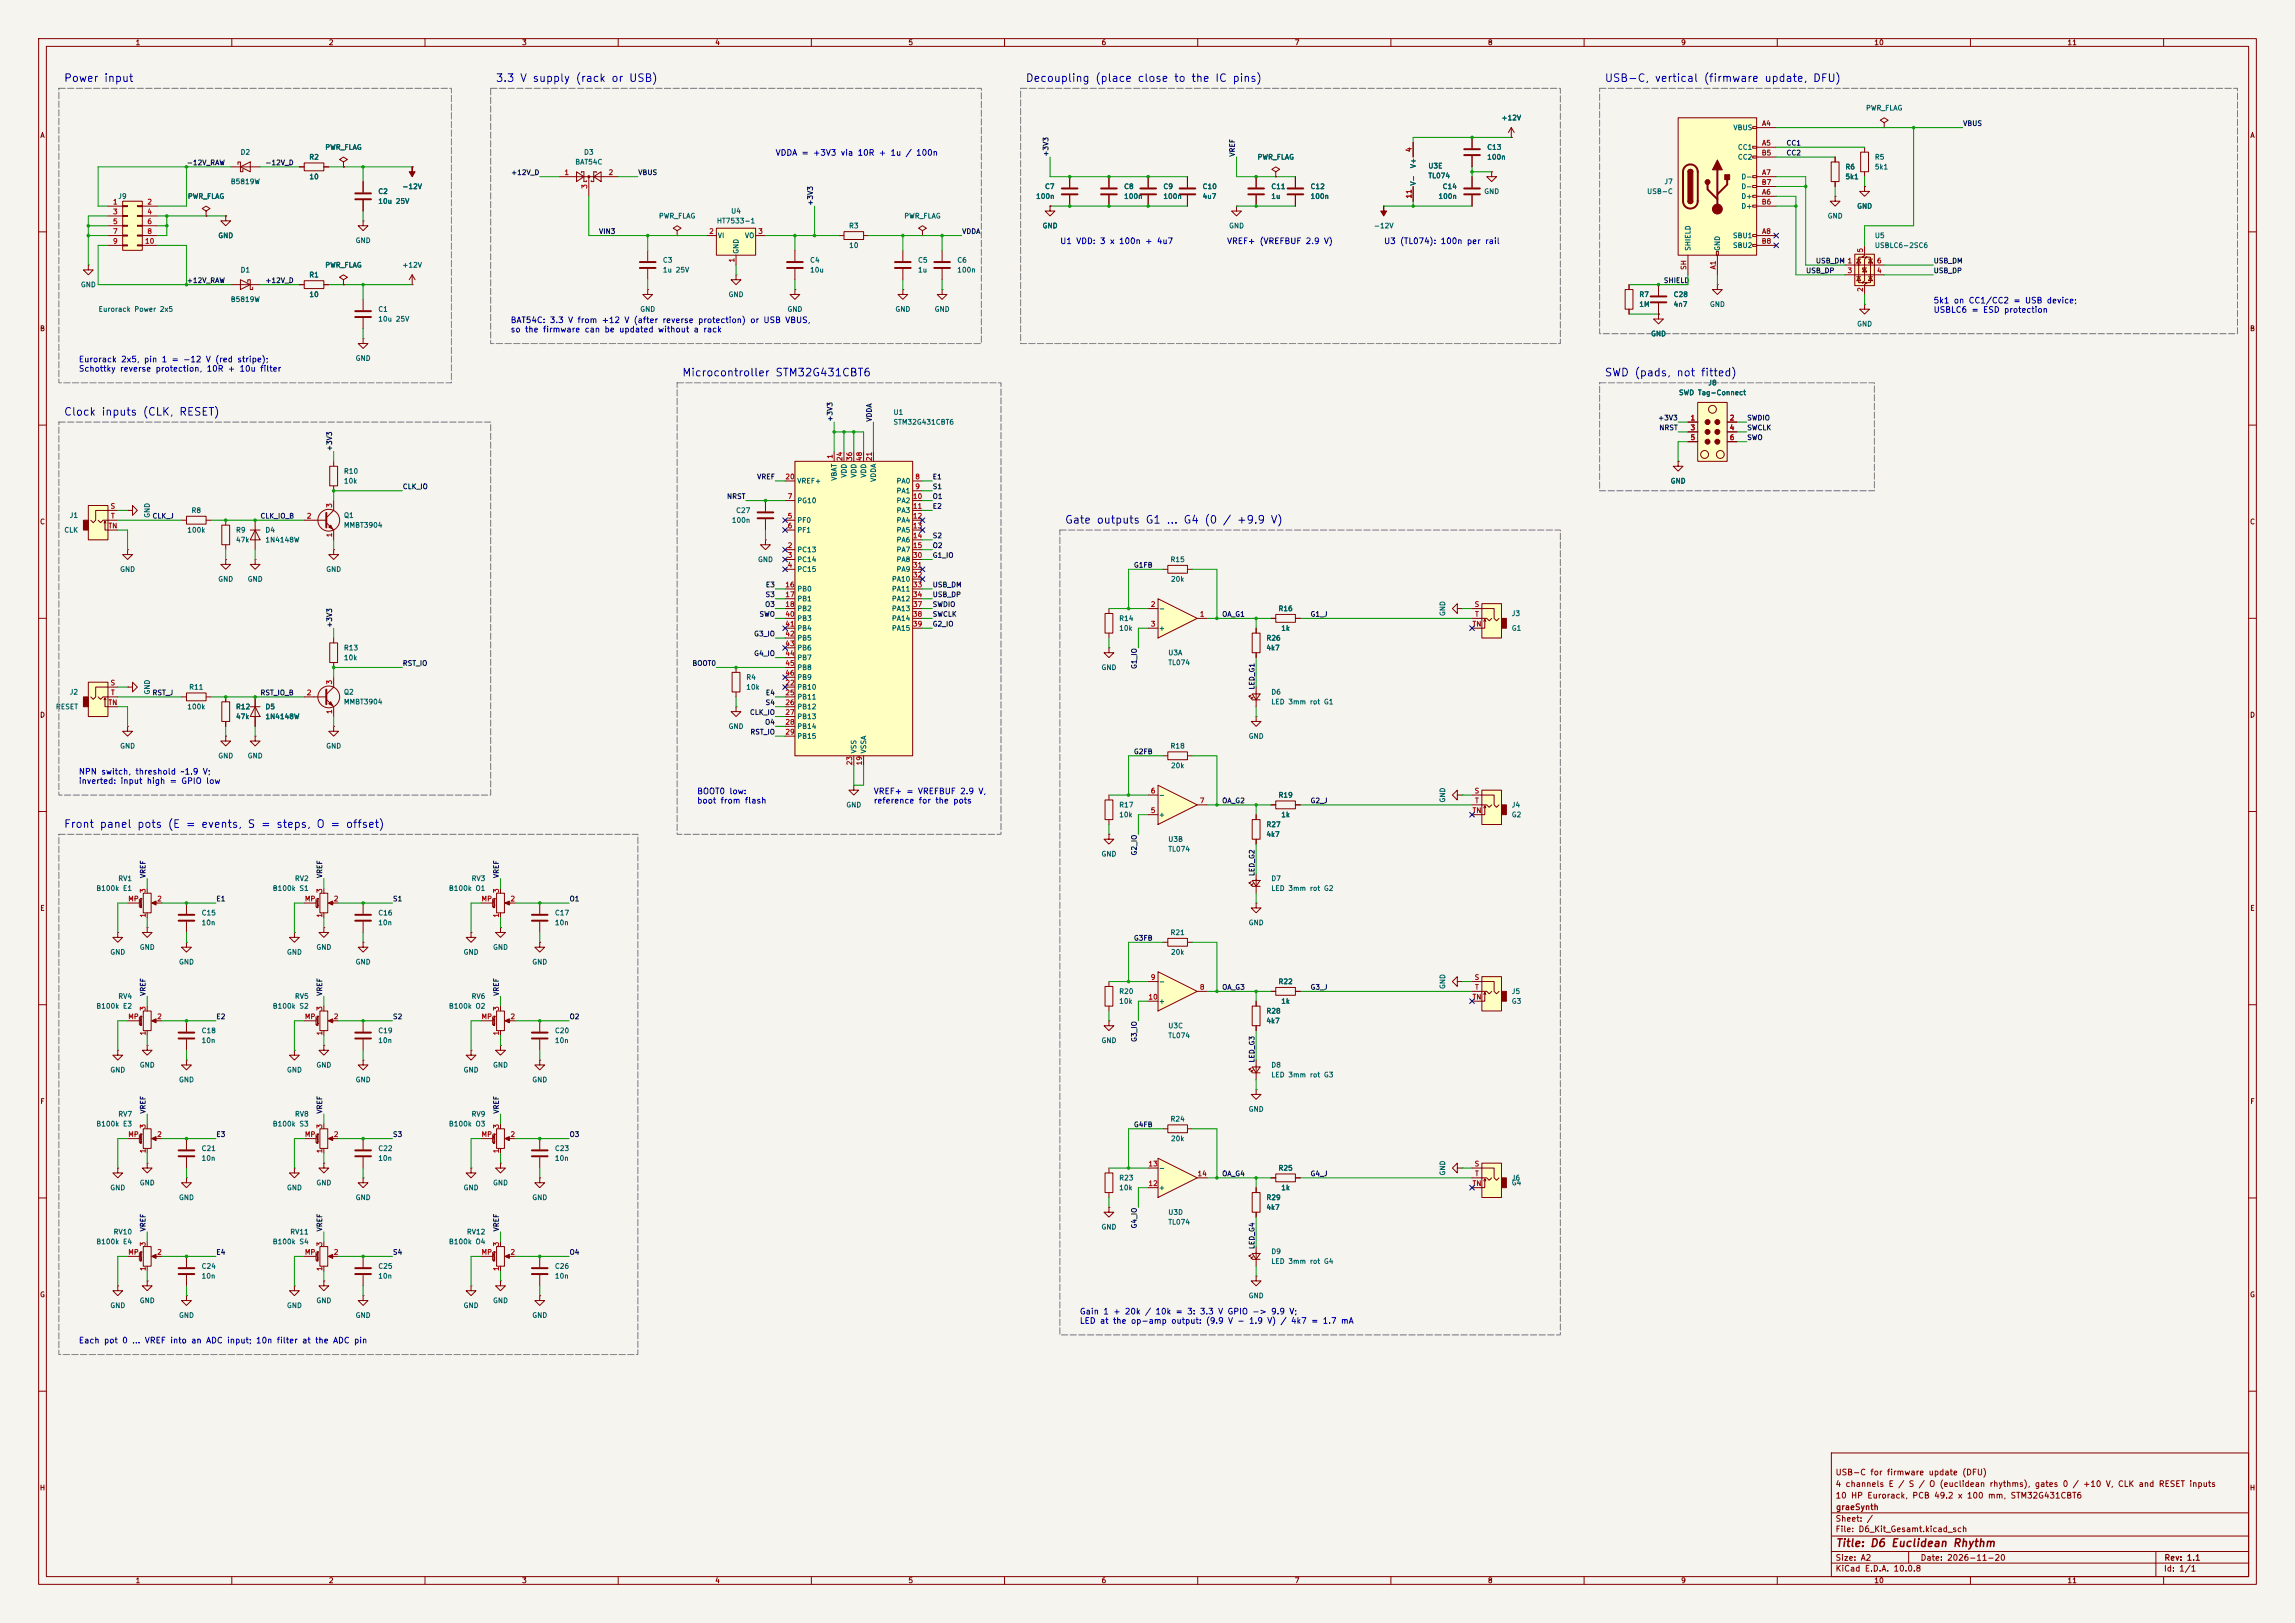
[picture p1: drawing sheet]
<svg xmlns="http://www.w3.org/2000/svg" width="594mm" height="420mm" viewBox="0 0 594 420" stroke-linecap="round" stroke-linejoin="round" font-family="sans-serif">
<defs><g id="words">
<g font-size="2" fill="#0000c2">
<text x="16.4" y="21.7">Power input</text>
<text x="128.2" y="21.7">3.3 V supply (rack or USB)</text>
<text x="265.3" y="21.7">Decoupling (place close to the IC pins)</text>
<text x="415.2" y="21.7">USB-C, vertical (firmware update, DFU)</text>
<text x="176.4" y="97.9">Microcontroller STM32G431CBT6</text>
<text x="415.2" y="97.9">SWD (pads, not fitted)</text>
<text x="16.4" y="108.1">Clock inputs (CLK, RESET)</text>
<text x="275.5" y="136">Gate outputs G1 ... G4 (0 / +9.9 V)</text>
<text x="16.4" y="214.7">Front panel pots (E = events, S = steps, O = offset)</text>
</g>
<text font-size="2" fill="#840000" x="475" y="400.8">Title: D6 Euclidean Rhythm</text>
<g font-size="1.5" fill="#0000c2">
<text x="200.6" y="40.7">VDDA = +3V3 via 10R + 1u / 100n</text>
<text x="274.3" y="63.5">U1 VDD: 3 x 100n + 4u7</text>
<text x="317.5" y="63.5">VREF+ (VREFBUF 2.9 V)</text>
<text x="358.1" y="63.5">U3 (TL074): 100n per rail</text>
<text x="132" y="84">BAT54C: 3.3 V from +12 V (after reverse protection) or USB VBUS,</text>
<text x="500.3" y="78.9">5k1 on CC1/CC2 = USB device;</text>
<text x="500.3" y="81.3">USBLC6 = ESD protection</text>
<text x="132" y="86.4">so the firmware can be updated without a rack</text>
<text x="20.3" y="94.1">Eurorack 2x5, pin 1 = -12 V (red stripe);</text>
<text x="20.3" y="96.5">Schottky reverse protection, 10R + 10u filter</text>
<text x="20.3" y="200.8">NPN switch, threshold ~1.9 V;</text>
<text x="20.3" y="203.2">inverted: input high = GPIO low</text>
<text x="180.3" y="205.9">BOOT0 low:</text>
<text x="180.3" y="208.3">boot from flash</text>
<text x="226" y="205.9">VREF+ = VREFBUF 2.9 V,</text>
<text x="226" y="208.3">reference for the pots</text>
<text x="279.4" y="340.5">Gain 1 + 20k / 10k = 3: 3.3 V GPIO -&gt; 9.9 V;</text>
<text x="20.3" y="348">Each pot 0 ... VREF into an ADC input; 10n filter at the ADC pin</text>
<text x="279.4" y="342.9">LED at the op-amp output: (9.9 V - 1.9 V) / 4k7 = 1.7 mA</text>
</g>
<g font-size="1.5" fill="#840000">
<text x="475" y="382.1">USB-C for firmware update (DFU)</text>
<text x="475" y="388.1">10 HP Eurorack, PCB 49.2 x 100 mm, STM32G431CBT6</text>
<text x="475" y="385.1">4 channels E / S / O (euclidean rhythms), gates 0 / +10 V, CLK and RESET inputs</text>
<text x="475" y="394.1">Sheet: /</text>
<text x="475.1" y="391.1">graeSynth</text>
<text x="475" y="396.8">File: D6_Kit_Gesamt.kicad_sch</text>
<text x="475" y="407">KiCad E.D.A. 10.0.8</text>
<text x="475" y="404.2">Size: A2</text>
<text x="497" y="404.2">Date: 2026-11-20</text>
<text x="560" y="407">Id: 1/1</text>
<text x="560.1" y="404.2">Rev: 1.1</text>
</g>
<g font-size="1.3" fill="#840000">
<text x="35" y="12">1</text>
<text x="85" y="12">2</text>
<text x="135" y="12">3</text>
<text x="185" y="12">4</text>
<text x="235" y="12">5</text>
<text x="285" y="12">6</text>
<text x="335" y="12">7</text>
<text x="385" y="12">8</text>
<text x="435" y="12">9</text>
<text x="485" y="12">10</text>
<text x="535" y="12">11</text>
<text x="10.3" y="36">A</text>
<text x="582.3" y="36">A</text>
<text x="10.2" y="86">B</text>
<text x="582.2" y="86">B</text>
<text x="10.2" y="136">C</text>
<text x="582.2" y="136">C</text>
<text x="10.2" y="186">D</text>
<text x="582.2" y="186">D</text>
<text x="10.3" y="236">E</text>
<text x="582.3" y="236">E</text>
<text x="10.3" y="286">F</text>
<text x="582.3" y="286">F</text>
<text x="10.2" y="336">G</text>
<text x="582.2" y="336">G</text>
<text x="10.2" y="386">H</text>
<text x="582.2" y="386">H</text>
<text x="35" y="410">1</text>
<text x="85" y="410">2</text>
<text x="135" y="410">3</text>
<text x="185" y="410">4</text>
<text x="235" y="410">5</text>
<text x="285" y="410">6</text>
<text x="335" y="410">7</text>
<text x="385" y="410">8</text>
<text x="435" y="410">9</text>
<text x="485" y="410">10</text>
<text x="535" y="410">11</text>
</g>
<g font-size="1.3" fill="#006464">
<text x="482.8" y="28.9">PWR_FLAG</text>
<text x="388.5" y="31.4">+12V</text>
<text x="448.5" y="34">VBUS</text>
<text x="62.1" y="40.3">D2</text>
<text x="79.9" y="41.6">R2</text>
<text x="84.1" y="39.1">PWR_FLAG</text>
<text x="151" y="40.3">D3</text>
<text x="325.4" y="41.6">PWR_FLAG</text>
<text x="384.8" y="39.1">C13</text>
<text x="384.8" y="41.6">100n</text>
<text x="449.7" y="39.1">CC1</text>
<text x="449.7" y="41.6">CC2</text>
<text x="485.1" y="41.6">R5</text>
<text x="59.6" y="48">B5819W</text>
<text x="79.9" y="46.7">10</text>
<text x="148.8" y="42.9">BAT54C</text>
<text x="366.7" y="43.7" transform="rotate(-90 366.7 43.7)">V+</text>
<text x="369.6" y="43.9">U3E</text>
<text x="369.6" y="46.4">TL074</text>
<text x="430.7" y="48">J7</text>
<text x="450.6" y="46.7">D-</text>
<text x="477.5" y="44.1">R6</text>
<text x="477.5" y="46.7">5k1</text>
<text x="485.1" y="44.1">5k1</text>
<text x="30.5" y="51.8">J9</text>
<text x="48.5" y="51.8">PWR_FLAG</text>
<text x="97.8" y="50.5">C2</text>
<text x="97.8" y="53">10u 25V</text>
<text x="104" y="49.2">-12V</text>
<text x="268" y="51.8">100n</text>
<text x="270.3" y="49.2">C7</text>
<text x="290.8" y="49.2">C8</text>
<text x="290.8" y="51.8">100n</text>
<text x="301" y="49.2">C9</text>
<text x="301" y="51.8">100n</text>
<text x="311.1" y="49.2">C10</text>
<text x="311.1" y="51.8">4u7</text>
<text x="328.9" y="49.2">C11</text>
<text x="328.9" y="51.8">1u</text>
<text x="339.1" y="49.2">C12</text>
<text x="339.1" y="51.8">100n</text>
<text x="366.7" y="48.2" transform="rotate(-90 366.7 48.2)">V-</text>
<text x="372.2" y="51.8">100n</text>
<text x="373.3" y="49.2">C14</text>
<text x="384" y="50.5">GND</text>
<text x="426.2" y="50.5">USB-C</text>
<text x="450.6" y="51.8">D+</text>
<text x="450.6" y="49.2">D-</text>
<text x="170.4" y="56.8">PWR_FLAG</text>
<text x="185.4" y="58.1">HT7533-1</text>
<text x="189.1" y="55.6">U4</text>
<text x="219.6" y="59.4">R3</text>
<text x="233.9" y="56.8">PWR_FLAG</text>
<text x="269.7" y="59.4">GND</text>
<text x="318" y="59.4">GND</text>
<text x="355.5" y="59.4">-12V</text>
<text x="450.6" y="54.3">D+</text>
<text x="472.9" y="56.8">GND</text>
<text x="480.5" y="54.3">GND</text>
<text x="56.4" y="61.9">GND</text>
<text x="91.9" y="63.2">GND</text>
<text x="185.6" y="61.9">VI</text>
<text x="191.5" y="65.8" transform="rotate(-90 191.5 65.8)">GND</text>
<text x="192.7" y="61.9">VO</text>
<text x="219.6" y="64.5">10</text>
<text x="437.8" y="65.1" transform="rotate(-90 437.8 65.1)">SHIELD</text>
<text x="445.5" y="65.1" transform="rotate(-90 445.5 65.1)">GND</text>
<text x="448.4" y="61.9">SBU1</text>
<text x="448.4" y="64.5">SBU2</text>
<text x="485.1" y="61.9">U5</text>
<text x="485.1" y="64.5">USBLC6-2SC6</text>
<text x="62.1" y="70.8">D1</text>
<text x="84.1" y="69.5">PWR_FLAG</text>
<text x="104" y="69.5">+12V</text>
<text x="171.4" y="68.3">C3</text>
<text x="171.4" y="70.8">1u 25V</text>
<text x="209.5" y="68.3">C4</text>
<text x="209.5" y="70.8">10u</text>
<text x="237.5" y="68.3">C5</text>
<text x="237.5" y="70.8">1u</text>
<text x="247.6" y="68.3">C6</text>
<text x="247.6" y="70.8">100n</text>
<text x="20.8" y="74.6">GND</text>
<text x="79.9" y="72.1">R1</text>
<text x="79.9" y="77.2">10</text>
<text x="188.4" y="77.2">GND</text>
<text x="424.2" y="77.2">R7</text>
<text x="433.1" y="77.2">C28</text>
<text x="25.4" y="81">Eurorack Power 2x5</text>
<text x="59.6" y="78.4">B5819W</text>
<text x="97.8" y="81">C1</text>
<text x="97.8" y="83.5">10u 25V</text>
<text x="165.6" y="81">GND</text>
<text x="203.7" y="81">GND</text>
<text x="231.6" y="81">GND</text>
<text x="241.8" y="81">GND</text>
<text x="424.2" y="79.7">1M</text>
<text x="433.1" y="79.7">4n7</text>
<text x="442.4" y="79.7">GND</text>
<text x="427.2" y="87.3">GND</text>
<text x="480.5" y="84.8">GND</text>
<text x="91.9" y="93.7">GND</text>
<text x="442" y="100">J8</text>
<text x="231.1" y="107.6">U1</text>
<text x="434.4" y="102.6">SWD Tag-Connect</text>
<text x="231.1" y="110.2">STM32G431CBT6</text>
<text x="88.9" y="122.9">R10</text>
<text x="88.9" y="125.4">10k</text>
<text x="206.2" y="125.4">VREF+</text>
<text x="216.9" y="124.5" transform="rotate(-90 216.9 124.5)">VBAT</text>
<text x="219.4" y="123.7" transform="rotate(-90 219.4 123.7)">VDD</text>
<text x="221.9" y="123.7" transform="rotate(-90 221.9 123.7)">VDD</text>
<text x="224.5" y="123.7" transform="rotate(-90 224.5 123.7)">VDD</text>
<text x="227" y="124.8" transform="rotate(-90 227 124.8)">VDDA</text>
<text x="231.9" y="125.4">PA0</text>
<text x="432.3" y="125.4">GND</text>
<text x="206.2" y="130.5">PG10</text>
<text x="231.9" y="128">PA1</text>
<text x="231.9" y="130.5">PA2</text>
<text x="17.9" y="134.3">J1</text>
<text x="39.1" y="134.1" transform="rotate(-90 39.1 134.1)">GND</text>
<text x="49.4" y="133">R8</text>
<text x="88.9" y="134.3">Q1</text>
<text x="88.9" y="136.9">MMBT3904</text>
<text x="189.3" y="135.6">100n</text>
<text x="190.4" y="133">C27</text>
<text x="206.2" y="135.6">PF0</text>
<text x="231.9" y="133">PA3</text>
<text x="231.9" y="135.6">PA4</text>
<text x="16.5" y="138.1">CLK</text>
<text x="48.3" y="138.1">100k</text>
<text x="60.9" y="138.1">R9</text>
<text x="60.9" y="140.7">47k</text>
<text x="68.6" y="138.1">D4</text>
<text x="68.6" y="140.7">1N4148W</text>
<text x="206.2" y="143.2">PC13</text>
<text x="206.2" y="138.1">PF1</text>
<text x="231.9" y="138.1">PA5</text>
<text x="231.9" y="140.7">PA6</text>
<text x="231.9" y="143.2">PA7</text>
<text x="31" y="148.3">GND</text>
<text x="84.3" y="148.3">GND</text>
<text x="196.1" y="145.7">GND</text>
<text x="206.2" y="145.7">PC14</text>
<text x="206.2" y="148.3">PC15</text>
<text x="231.9" y="145.7">PA8</text>
<text x="231.9" y="148.3">PA9</text>
<text x="302.8" y="145.7">R15</text>
<text x="56.4" y="150.8">GND</text>
<text x="64" y="150.8">GND</text>
<text x="206.2" y="153.4">PB0</text>
<text x="206.2" y="155.9">PB1</text>
<text x="230.7" y="150.8">PA10</text>
<text x="230.7" y="153.4">PA11</text>
<text x="230.7" y="155.9">PA12</text>
<text x="302.9" y="150.8">20k</text>
<text x="206.2" y="158.4">PB2</text>
<text x="206.2" y="161">PB3</text>
<text x="230.7" y="158.4">PA13</text>
<text x="230.7" y="161">PA14</text>
<text x="289.5" y="161">R14</text>
<text x="299.8" y="158.4">-</text>
<text x="330.8" y="158.4">R16</text>
<text x="374.3" y="159.5" transform="rotate(-90 374.3 159.5)">GND</text>
<text x="391.1" y="159.7">J3</text>
<text x="206.2" y="163.5">PB4</text>
<text x="206.2" y="166.1">PB5</text>
<text x="230.7" y="163.5">PA15</text>
<text x="289.5" y="163.5">10k</text>
<text x="299.8" y="163.5">+</text>
<text x="327.6" y="166.1">R26</text>
<text x="331.5" y="163.5">1k</text>
<text x="391.1" y="163.5">G1</text>
<text x="88.9" y="168.6">R13</text>
<text x="88.9" y="171.1">10k</text>
<text x="206.2" y="168.6">PB6</text>
<text x="206.2" y="171.1">PB7</text>
<text x="206.2" y="173.7">PB8</text>
<text x="285" y="173.7">GND</text>
<text x="302.2" y="169.9">U3A</text>
<text x="302.2" y="172.4">TL074</text>
<text x="327.6" y="168.6">4k7</text>
<text x="39.1" y="179.9" transform="rotate(-90 39.1 179.9)">GND</text>
<text x="48.8" y="178.8">R11</text>
<text x="193" y="176.2">R4</text>
<text x="193" y="178.8">10k</text>
<text x="206.2" y="178.8">PB10</text>
<text x="206.2" y="176.2">PB9</text>
<text x="14.3" y="183.8">RESET</text>
<text x="17.9" y="180">J2</text>
<text x="48.3" y="183.8">100k</text>
<text x="60.9" y="183.8">R12</text>
<text x="68.6" y="183.8">D5</text>
<text x="88.9" y="180">Q2</text>
<text x="88.9" y="182.6">MMBT3904</text>
<text x="206.2" y="181.3">PB11</text>
<text x="206.2" y="183.8">PB12</text>
<text x="328.9" y="180">D6</text>
<text x="328.9" y="182.6">LED 3mm rot G1</text>
<text x="60.9" y="186.4">47k</text>
<text x="68.6" y="186.4">1N4148W</text>
<text x="188.4" y="188.9">GND</text>
<text x="206.2" y="186.4">PB13</text>
<text x="206.2" y="188.9">PB14</text>
<text x="206.2" y="191.5">PB15</text>
<text x="323.1" y="191.5">GND</text>
<text x="31" y="194">GND</text>
<text x="56.4" y="196.5">GND</text>
<text x="64" y="196.5">GND</text>
<text x="84.3" y="194">GND</text>
<text x="221.9" y="195.1" transform="rotate(-90 221.9 195.1)">VSS</text>
<text x="224.5" y="195.1" transform="rotate(-90 224.5 195.1)">VSSA</text>
<text x="302.8" y="194">R18</text>
<text x="302.9" y="199.1">20k</text>
<text x="218.9" y="209.2">GND</text>
<text x="289.5" y="209.2">R17</text>
<text x="299.8" y="206.7">-</text>
<text x="330.8" y="206.7">R19</text>
<text x="374.3" y="207.8" transform="rotate(-90 374.3 207.8)">GND</text>
<text x="391.1" y="209.2">J4</text>
<text x="289.5" y="211.8">10k</text>
<text x="299.8" y="211.8">+</text>
<text x="327.6" y="214.3">R27</text>
<text x="331.5" y="211.8">1k</text>
<text x="391.1" y="211.8">G2</text>
<text x="285" y="221.9">GND</text>
<text x="302.2" y="218.1">U3B</text>
<text x="302.2" y="220.7">TL074</text>
<text x="327.6" y="216.9">4k7</text>
<text x="24.8" y="230.8">B100k E1</text>
<text x="30.5" y="228.3">RV1</text>
<text x="70.5" y="230.8">B100k S1</text>
<text x="76.2" y="228.3">RV2</text>
<text x="116.1" y="230.8">B100k O1</text>
<text x="121.9" y="228.3">RV3</text>
<text x="328.9" y="228.3">D7</text>
<text x="328.9" y="230.8">LED 3mm rot G2</text>
<text x="52.1" y="237.2">C15</text>
<text x="52.1" y="239.7">10n</text>
<text x="97.8" y="237.2">C16</text>
<text x="97.8" y="239.7">10n</text>
<text x="143.5" y="237.2">C17</text>
<text x="143.5" y="239.7">10n</text>
<text x="323.1" y="239.7">GND</text>
<text x="302.8" y="242.3">R21</text>
<text x="28.4" y="247.3">GND</text>
<text x="36" y="246.1">GND</text>
<text x="46.2" y="249.9">GND</text>
<text x="74.1" y="247.3">GND</text>
<text x="81.8" y="246.1">GND</text>
<text x="91.9" y="249.9">GND</text>
<text x="119.9" y="247.3">GND</text>
<text x="127.5" y="246.1">GND</text>
<text x="137.6" y="249.9">GND</text>
<text x="302.9" y="247.3">20k</text>
<text x="289.5" y="257.5">R20</text>
<text x="299.8" y="255">-</text>
<text x="330.8" y="255">R22</text>
<text x="374.3" y="256.1" transform="rotate(-90 374.3 256.1)">GND</text>
<text x="391.1" y="257.5">J5</text>
<text x="24.8" y="261.3">B100k E2</text>
<text x="30.5" y="258.8">RV4</text>
<text x="70.5" y="261.3">B100k S2</text>
<text x="76.2" y="258.8">RV5</text>
<text x="116.1" y="261.3">B100k O2</text>
<text x="121.9" y="258.8">RV6</text>
<text x="289.5" y="260">10k</text>
<text x="299.8" y="260">+</text>
<text x="327.6" y="262.6">R28</text>
<text x="331.5" y="260">1k</text>
<text x="391.1" y="260">G3</text>
<text x="52.1" y="267.7">C18</text>
<text x="97.8" y="267.7">C19</text>
<text x="143.5" y="267.7">C20</text>
<text x="302.2" y="266.4">U3C</text>
<text x="302.2" y="268.9">TL074</text>
<text x="327.6" y="265.1">4k7</text>
<text x="52.1" y="270.2">10n</text>
<text x="97.8" y="270.2">10n</text>
<text x="143.5" y="270.2">10n</text>
<text x="285" y="270.2">GND</text>
<text x="28.4" y="277.8">GND</text>
<text x="36" y="276.6">GND</text>
<text x="46.2" y="280.4">GND</text>
<text x="74.1" y="277.8">GND</text>
<text x="81.8" y="276.6">GND</text>
<text x="91.9" y="280.4">GND</text>
<text x="119.9" y="277.8">GND</text>
<text x="127.5" y="276.6">GND</text>
<text x="137.6" y="280.4">GND</text>
<text x="328.9" y="276.6">D8</text>
<text x="328.9" y="279.1">LED 3mm rot G3</text>
<text x="323.1" y="288">GND</text>
<text x="24.8" y="291.8">B100k E3</text>
<text x="30.5" y="289.3">RV7</text>
<text x="70.5" y="291.8">B100k S3</text>
<text x="76.2" y="289.3">RV8</text>
<text x="116.1" y="291.8">B100k O3</text>
<text x="121.9" y="289.3">RV9</text>
<text x="302.8" y="290.5">R24</text>
<text x="52.1" y="298.1">C21</text>
<text x="97.8" y="298.1">C22</text>
<text x="143.5" y="298.1">C23</text>
<text x="302.9" y="295.6">20k</text>
<text x="52.1" y="300.7">10n</text>
<text x="97.8" y="300.7">10n</text>
<text x="143.5" y="300.7">10n</text>
<text x="289.5" y="305.8">R23</text>
<text x="299.8" y="303.2">-</text>
<text x="330.8" y="303.2">R25</text>
<text x="374.3" y="304.3" transform="rotate(-90 374.3 304.3)">GND</text>
<text x="391.1" y="305.8">J6</text>
<text x="28.4" y="308.3">GND</text>
<text x="36" y="307">GND</text>
<text x="46.2" y="310.8">GND</text>
<text x="74.1" y="308.3">GND</text>
<text x="81.8" y="307">GND</text>
<text x="91.9" y="310.8">GND</text>
<text x="119.9" y="308.3">GND</text>
<text x="127.5" y="307">GND</text>
<text x="137.6" y="310.8">GND</text>
<text x="289.5" y="308.3">10k</text>
<text x="299.8" y="308.3">+</text>
<text x="327.6" y="310.8">R29</text>
<text x="331.5" y="308.3">1k</text>
<text x="391.1" y="307">G4</text>
<text x="302.2" y="314.7">U3D</text>
<text x="302.2" y="317.2">TL074</text>
<text x="327.6" y="313.4">4k7</text>
<text x="24.8" y="322.3">B100k E4</text>
<text x="29.3" y="319.7">RV10</text>
<text x="70.5" y="322.3">B100k S4</text>
<text x="75" y="319.7">RV11</text>
<text x="116.1" y="322.3">B100k O4</text>
<text x="120.7" y="319.7">RV12</text>
<text x="285" y="318.5">GND</text>
<text x="52.1" y="328.6">C24</text>
<text x="97.8" y="328.6">C25</text>
<text x="143.5" y="328.6">C26</text>
<text x="328.9" y="324.8">D9</text>
<text x="328.9" y="327.4">LED 3mm rot G4</text>
<text x="52.1" y="331.2">10n</text>
<text x="97.8" y="331.2">10n</text>
<text x="143.5" y="331.2">10n</text>
<text x="28.4" y="338.8">GND</text>
<text x="36" y="337.5">GND</text>
<text x="46.2" y="341.3">GND</text>
<text x="74.1" y="338.8">GND</text>
<text x="81.8" y="337.5">GND</text>
<text x="91.9" y="341.3">GND</text>
<text x="119.9" y="338.8">GND</text>
<text x="127.5" y="337.5">GND</text>
<text x="137.6" y="341.3">GND</text>
<text x="323.1" y="336.2">GND</text>
</g>
<g font-size="1.3" fill="#a90000">
<text x="455.9" y="32.9">A4</text>
<text x="365.6" y="39.5" transform="rotate(-90 365.6 39.5)">4</text>
<text x="455.8" y="40.5">B5</text>
<text x="455.9" y="38">A5</text>
<text x="146" y="45.6">1</text>
<text x="157.4" y="45.6">2</text>
<text x="455.9" y="45.6">A7</text>
<text x="29.1" y="53.2">1</text>
<text x="38" y="53.2">2</text>
<text x="152.3" y="49" transform="rotate(-90 152.3 49)">3</text>
<text x="365.6" y="51.5" transform="rotate(-90 365.6 51.5)">11</text>
<text x="455.8" y="53.2">B6</text>
<text x="455.8" y="48.1">B7</text>
<text x="455.9" y="50.7">A6</text>
<text x="29.1" y="55.7">3</text>
<text x="29.1" y="58.3">5</text>
<text x="38" y="55.7">4</text>
<text x="38" y="58.3">6</text>
<text x="29.1" y="60.8">7</text>
<text x="29.1" y="63.4">9</text>
<text x="37.4" y="63.4">10</text>
<text x="38" y="60.8">8</text>
<text x="183.4" y="60.8">2</text>
<text x="196.1" y="60.8">3</text>
<text x="455.8" y="63.4">B8</text>
<text x="455.9" y="60.8">A8</text>
<text x="482.5" y="65.5" transform="rotate(-90 482.5 65.5)">5</text>
<text x="190.4" y="68" transform="rotate(-90 190.4 68)">1</text>
<text x="436.7" y="70" transform="rotate(-90 436.7 70)">SH</text>
<text x="444.4" y="69.9" transform="rotate(-90 444.4 69.9)">A1</text>
<text x="478.1" y="71">3</text>
<text x="485.7" y="71">4</text>
<text x="485.7" y="68.4">6</text>
<text x="482.5" y="75.7" transform="rotate(-90 482.5 75.7)">2</text>
<text x="437.4" y="109.1">1</text>
<text x="437.4" y="111.6">3</text>
<text x="447.6" y="109.1">2</text>
<text x="447.6" y="111.6">4</text>
<text x="215.8" y="118.8" transform="rotate(-90 215.8 118.8)">1</text>
<text x="218.3" y="119.4" transform="rotate(-90 218.3 119.4)">24</text>
<text x="220.8" y="119.4" transform="rotate(-90 220.8 119.4)">36</text>
<text x="223.4" y="119.4" transform="rotate(-90 223.4 119.4)">48</text>
<text x="225.9" y="119.4" transform="rotate(-90 225.9 119.4)">21</text>
<text x="437.4" y="114.2">5</text>
<text x="447.6" y="114.2">6</text>
<text x="203.1" y="124.3">20</text>
<text x="236.8" y="124.3">8</text>
<text x="28.5" y="131.9">S</text>
<text x="86.2" y="131.5" transform="rotate(-90 86.2 131.5)">3</text>
<text x="203.7" y="129.4">7</text>
<text x="236.2" y="129.4">10</text>
<text x="236.2" y="131.9">11</text>
<text x="236.8" y="126.9">9</text>
<text x="27.9" y="137">TN</text>
<text x="28.6" y="134.5">T</text>
<text x="79.3" y="134.5">2</text>
<text x="203.7" y="134.5">5</text>
<text x="203.7" y="137">6</text>
<text x="236.2" y="134.5">12</text>
<text x="236.2" y="137">13</text>
<text x="86.2" y="139.2" transform="rotate(-90 86.2 139.2)">1</text>
<text x="203.7" y="142.1">2</text>
<text x="236.2" y="139.6">14</text>
<text x="236.2" y="142.1">15</text>
<text x="203.7" y="144.6">3</text>
<text x="203.7" y="147.2">4</text>
<text x="236.2" y="144.6">30</text>
<text x="236.2" y="147.2">31</text>
<text x="236.2" y="149.7">32</text>
<text x="203.1" y="152.3">16</text>
<text x="203.1" y="154.8">17</text>
<text x="236.2" y="152.3">33</text>
<text x="236.2" y="154.8">34</text>
<text x="203.1" y="157.3">18</text>
<text x="203.1" y="159.9">40</text>
<text x="236.2" y="157.3">37</text>
<text x="236.2" y="159.9">38</text>
<text x="297.7" y="157.3">2</text>
<text x="310.4" y="159.9">1</text>
<text x="381.5" y="157.3">S</text>
<text x="381.7" y="159.9">T</text>
<text x="203.1" y="162.4">41</text>
<text x="203.1" y="165">42</text>
<text x="203.1" y="167.5">43</text>
<text x="236.2" y="162.4">39</text>
<text x="297.7" y="162.4">3</text>
<text x="381" y="162.4">TN</text>
<text x="203.1" y="170">44</text>
<text x="203.1" y="172.6">45</text>
<text x="28.5" y="177.7">S</text>
<text x="86.2" y="177.3" transform="rotate(-90 86.2 177.3)">3</text>
<text x="203.1" y="177.7">22</text>
<text x="203.1" y="175.1">46</text>
<text x="27.9" y="182.7">TN</text>
<text x="28.6" y="180.2">T</text>
<text x="79.3" y="180.2">2</text>
<text x="86.2" y="184.9" transform="rotate(-90 86.2 184.9)">1</text>
<text x="203.1" y="180.2">25</text>
<text x="203.1" y="182.7">26</text>
<text x="203.1" y="185.3">27</text>
<text x="203.1" y="187.8">28</text>
<text x="203.1" y="190.4">29</text>
<text x="220.8" y="198.2" transform="rotate(-90 220.8 198.2)">23</text>
<text x="223.4" y="198.2" transform="rotate(-90 223.4 198.2)">19</text>
<text x="297.7" y="205.6">6</text>
<text x="310.4" y="208.1">7</text>
<text x="381.5" y="205.6">S</text>
<text x="381.7" y="208.1">T</text>
<text x="297.7" y="210.7">5</text>
<text x="381" y="210.7">TN</text>
<text x="33.1" y="233.5">MP</text>
<text x="38" y="231.2" transform="rotate(-90 38 231.2)">3</text>
<text x="40.5" y="233.5">2</text>
<text x="78.8" y="233.5">MP</text>
<text x="83.7" y="231.2" transform="rotate(-90 83.7 231.2)">3</text>
<text x="86.3" y="233.5">2</text>
<text x="124.5" y="233.5">MP</text>
<text x="129.4" y="231.2" transform="rotate(-90 129.4 231.2)">3</text>
<text x="132" y="233.5">2</text>
<text x="38" y="237.6" transform="rotate(-90 38 237.6)">1</text>
<text x="83.7" y="237.6" transform="rotate(-90 83.7 237.6)">1</text>
<text x="129.4" y="237.6" transform="rotate(-90 129.4 237.6)">1</text>
<text x="297.7" y="253.9">9</text>
<text x="310.4" y="256.4">8</text>
<text x="381.5" y="253.9">S</text>
<text x="381.7" y="256.4">T</text>
<text x="38" y="261.7" transform="rotate(-90 38 261.7)">3</text>
<text x="83.7" y="261.7" transform="rotate(-90 83.7 261.7)">3</text>
<text x="129.4" y="261.7" transform="rotate(-90 129.4 261.7)">3</text>
<text x="297.1" y="258.9">10</text>
<text x="381" y="258.9">TN</text>
<text x="33.1" y="264">MP</text>
<text x="38" y="268.1" transform="rotate(-90 38 268.1)">1</text>
<text x="40.5" y="264">2</text>
<text x="78.8" y="264">MP</text>
<text x="83.7" y="268.1" transform="rotate(-90 83.7 268.1)">1</text>
<text x="86.3" y="264">2</text>
<text x="124.5" y="264">MP</text>
<text x="129.4" y="268.1" transform="rotate(-90 129.4 268.1)">1</text>
<text x="132" y="264">2</text>
<text x="38" y="292.2" transform="rotate(-90 38 292.2)">3</text>
<text x="83.7" y="292.2" transform="rotate(-90 83.7 292.2)">3</text>
<text x="129.4" y="292.2" transform="rotate(-90 129.4 292.2)">3</text>
<text x="33.1" y="294.5">MP</text>
<text x="38" y="298.5" transform="rotate(-90 38 298.5)">1</text>
<text x="40.5" y="294.5">2</text>
<text x="78.8" y="294.5">MP</text>
<text x="83.7" y="298.5" transform="rotate(-90 83.7 298.5)">1</text>
<text x="86.3" y="294.5">2</text>
<text x="124.5" y="294.5">MP</text>
<text x="129.4" y="298.5" transform="rotate(-90 129.4 298.5)">1</text>
<text x="132" y="294.5">2</text>
<text x="297.1" y="302.1">13</text>
<text x="309.8" y="304.7">14</text>
<text x="381.5" y="302.1">S</text>
<text x="381.7" y="304.7">T</text>
<text x="297.1" y="307.2">12</text>
<text x="381" y="307.2">TN</text>
<text x="38" y="322.7" transform="rotate(-90 38 322.7)">3</text>
<text x="83.7" y="322.7" transform="rotate(-90 83.7 322.7)">3</text>
<text x="129.4" y="322.7" transform="rotate(-90 129.4 322.7)">3</text>
<text x="33.1" y="325">MP</text>
<text x="38" y="329" transform="rotate(-90 38 329)">1</text>
<text x="40.5" y="325">2</text>
<text x="78.8" y="325">MP</text>
<text x="83.7" y="329" transform="rotate(-90 83.7 329)">1</text>
<text x="86.3" y="325">2</text>
<text x="124.5" y="325">MP</text>
<text x="129.4" y="329" transform="rotate(-90 129.4 329)">1</text>
<text x="132" y="325">2</text>
</g>
<g font-size="1.3" fill="#0f0f0f">
<text x="508" y="32.9">VBUS</text>
<text x="271.7" y="40.7" transform="rotate(-90 271.7 40.7)">+3V3</text>
<text x="319.9" y="40.7" transform="rotate(-90 319.9 40.7)">VREF</text>
<text x="462.3" y="38">CC1</text>
<text x="462.3" y="40.5">CC2</text>
<text x="48.2" y="43.1">-12V_RAW</text>
<text x="68.6" y="43.1">-12V_D</text>
<text x="132.2" y="45.6">+12V_D</text>
<text x="165.1" y="45.6">VBUS</text>
<text x="210.7" y="53.4" transform="rotate(-90 210.7 53.4)">+3V3</text>
<text x="154.9" y="60.8">VIN3</text>
<text x="248.9" y="60.8">VDDA</text>
<text x="467.3" y="71">USB_DP</text>
<text x="469.9" y="68.5">USB_DM 1</text>
<text x="500.4" y="68.5">USB_DM</text>
<text x="500.4" y="71">USB_DP</text>
<text x="48.2" y="73.5">+12V_RAW</text>
<text x="68.6" y="73.5">+12V_D</text>
<text x="430.5" y="73.5">SHIELD</text>
<text x="215.8" y="109.2" transform="rotate(-90 215.8 109.2)">+3V3</text>
<text x="225.9" y="109.2" transform="rotate(-90 225.9 109.2)">VDDA</text>
<text x="429" y="109.1">+3V3</text>
<text x="429.3" y="111.6">NRST</text>
<text x="452.1" y="109.1">SWDIO</text>
<text x="452.1" y="111.6">SWCLK</text>
<text x="86.2" y="116.9" transform="rotate(-90 86.2 116.9)">+3V3</text>
<text x="452.1" y="114.2">SWO</text>
<text x="195.8" y="124.3">VREF</text>
<text x="241.3" y="124.3">E1</text>
<text x="104.1" y="126.9">CLK_IO</text>
<text x="188" y="129.4">NRST</text>
<text x="241.3" y="126.9">S1</text>
<text x="241.3" y="129.4">O1</text>
<text x="241.3" y="132">E2</text>
<text x="39.3" y="134.5">CLK_J</text>
<text x="67.3" y="134.5">CLK_IO_B</text>
<text x="241.3" y="139.6">S2</text>
<text x="241.3" y="142.1">O2</text>
<text x="241.3" y="144.7">G1_IO</text>
<text x="293.3" y="147.2">G1FB</text>
<text x="198" y="154.8">S3</text>
<text x="198.1" y="152.3">E3</text>
<text x="241.3" y="152.3">USB_DM</text>
<text x="241.3" y="154.8">USB_DP</text>
<text x="196.4" y="159.9">SWO</text>
<text x="197.9" y="157.4">O3</text>
<text x="241.3" y="157.4">SWDIO</text>
<text x="241.3" y="159.9">SWCLK</text>
<text x="316.2" y="159.9">OA_G1</text>
<text x="339.1" y="159.9">G1_J</text>
<text x="86.2" y="162.6" transform="rotate(-90 86.2 162.6)">+3V3</text>
<text x="195.1" y="165">G3_IO</text>
<text x="241.3" y="162.4">G2_IO</text>
<text x="104.1" y="172.6">RST_IO</text>
<text x="179.1" y="172.6">BOOT0</text>
<text x="195.1" y="170.1">G4_IO</text>
<text x="294.5" y="173.2" transform="rotate(-90 294.5 173.2)">G1_IO</text>
<text x="325" y="178.6" transform="rotate(-90 325 178.6)">LED_G1</text>
<text x="39.3" y="180.2">RST_J</text>
<text x="67.3" y="180.2">RST_IO_B</text>
<text x="194" y="185.3">CLK_IO</text>
<text x="198" y="182.8">S4</text>
<text x="198.1" y="180.2">E4</text>
<text x="194.1" y="190.4">RST_IO</text>
<text x="197.9" y="187.8">O4</text>
<text x="293.3" y="195.5">G2FB</text>
<text x="316.2" y="208.2">OA_G2</text>
<text x="339.1" y="208.2">G2_J</text>
<text x="294.5" y="221.5" transform="rotate(-90 294.5 221.5)">G2_IO</text>
<text x="38" y="227.4" transform="rotate(-90 38 227.4)">VREF</text>
<text x="83.7" y="227.4" transform="rotate(-90 83.7 227.4)">VREF</text>
<text x="129.4" y="227.4" transform="rotate(-90 129.4 227.4)">VREF</text>
<text x="325" y="226.8" transform="rotate(-90 325 226.8)">LED_G2</text>
<text x="55.9" y="233.6">E1</text>
<text x="101.6" y="233.6">S1</text>
<text x="147.3" y="233.6">O1</text>
<text x="293.3" y="243.7">G3FB</text>
<text x="38" y="257.8" transform="rotate(-90 38 257.8)">VREF</text>
<text x="83.7" y="257.8" transform="rotate(-90 83.7 257.8)">VREF</text>
<text x="129.4" y="257.8" transform="rotate(-90 129.4 257.8)">VREF</text>
<text x="316.2" y="256.4">OA_G3</text>
<text x="339.1" y="256.4">G3_J</text>
<text x="55.9" y="264">E2</text>
<text x="101.6" y="264">S2</text>
<text x="147.3" y="264">O2</text>
<text x="294.5" y="269.8" transform="rotate(-90 294.5 269.8)">G3_IO</text>
<text x="325" y="275.1" transform="rotate(-90 325 275.1)">LED_G3</text>
<text x="38" y="288.3" transform="rotate(-90 38 288.3)">VREF</text>
<text x="83.7" y="288.3" transform="rotate(-90 83.7 288.3)">VREF</text>
<text x="129.4" y="288.3" transform="rotate(-90 129.4 288.3)">VREF</text>
<text x="293.3" y="292">G4FB</text>
<text x="55.9" y="294.5">E3</text>
<text x="101.6" y="294.5">S3</text>
<text x="147.3" y="294.5">O3</text>
<text x="316.2" y="304.7">OA_G4</text>
<text x="339.1" y="304.7">G4_J</text>
<text x="38" y="318.8" transform="rotate(-90 38 318.8)">VREF</text>
<text x="83.7" y="318.8" transform="rotate(-90 83.7 318.8)">VREF</text>
<text x="129.4" y="318.8" transform="rotate(-90 129.4 318.8)">VREF</text>
<text x="294.5" y="318" transform="rotate(-90 294.5 318)">G4_IO</text>
<text x="325" y="323.4" transform="rotate(-90 325 323.4)">LED_G4</text>
<text x="55.9" y="325">E4</text>
<text x="101.6" y="325">S4</text>
<text x="147.3" y="325">O4</text>
</g>
<g font-size=".4" fill="#840000">
<text x="36.7" y="235" transform="rotate(-90 36.7 235)">Mounting</text>
<text x="82.5" y="235" transform="rotate(-90 82.5 235)">Mounting</text>
<text x="128.2" y="235" transform="rotate(-90 128.2 235)">Mounting</text>
<text x="36.7" y="265.5" transform="rotate(-90 36.7 265.5)">Mounting</text>
<text x="82.5" y="265.5" transform="rotate(-90 82.5 265.5)">Mounting</text>
<text x="128.2" y="265.5" transform="rotate(-90 128.2 265.5)">Mounting</text>
<text x="36.7" y="296" transform="rotate(-90 36.7 296)">Mounting</text>
<text x="82.5" y="296" transform="rotate(-90 82.5 296)">Mounting</text>
<text x="128.2" y="296" transform="rotate(-90 128.2 296)">Mounting</text>
<text x="36.7" y="326.4" transform="rotate(-90 36.7 326.4)">Mounting</text>
<text x="82.5" y="326.4" transform="rotate(-90 82.5 326.4)">Mounting</text>
<text x="128.2" y="326.4" transform="rotate(-90 128.2 326.4)">Mounting</text>
</g>
</g></defs>
<path d="M0 0h594v420h-594z" fill="#f5f4ef" stroke="#f5f4ef" stroke-width=".26"/>
<g fill="none" stroke="#840000" stroke-width=".26">
<path d="M10 10h574v400h-574zM12 12h570v396h-570zM60 10v2M110 10v2M160 10v2M210 10v2M260 10v2M310 10v2M360 10v2M410 10v2M460 10v2M510 10v2"/>
<path d="M560 10v2M59.7 43.2h7.6M61.6 42.5v-.6h.6v2.6h.7v-.7M62.2 43.2l2.6-1.3v2.6zM77.5 43.2h1.2M78.7 42.2h5.1v2h-5.1zM83.8 43.2h1.3M88.9 41.9l1-.6-1-.7-1 .7 1 .6v1.3M88.9 43.2h.1M94 57.2v1.2h1.2l-1.2 1.3-1.3-1.3h1.3M94 57.2h.1M94 47v2.8"/>
<path d="M94 51.8v2.8M10 60h2M582 60h2M10 110h2M582 110h2M301 147.3h1.3M302.3 146.3h5v2h-5zM307.3 147.3h1.3M10 160h2M582 160h2M10 210h2M582 210h2"/>
<path d="M10 260h2M582 260h2M10 310h2M582 310h2M30.5 332.7v1.3h1.2l-1.2 1.3-1.3-1.3h1.3M30.5 332.7h.1M38.1 331.5v1.2h1.3l-1.3 1.3-1.3-1.3h1.3M38.1 331.5h.1M10 360h2M474 376h108v32h-108zM582 360h2M474 397.5h108"/>
<path d="M474 391.5h108M60 408v2M110 408v2M160 408v2M210 408v2M260 408v2M310 408v2M360 408v2M410 408v2M460 408v2M474 404.5h108M474 401.5h108"/>
<path d="M494 401.5v3M510 408v2M558 401.5v6.5M560 408v2"/>
</g>
<path d="M91.9 51.6h4.1M91.9 50h4.1" fill="none" stroke="#840000" stroke-width=".51"/>
<path d="M22.9 130.8h5v8.9h-5z" fill="#ffffc2"/>
<g fill="#840000" stroke="#840000" stroke-width=".26">
<path d="M21.6 134.6h1.3v2.6h-1.3z"/>
<path d="M106.7 43.2v1.3h.7l-.7 1.2-.8-1.2h.8z"/>
</g>
<g fill="none" stroke="#840000" stroke-width=".26">
<path d="M106.7 43.2h.1M22.9 130.8h5v8.9h-5zM25.4 134.6l.6 .7 .7-.7h3.8M26.9 135.4l.3-.5v2.3h3.3M27.2 134.9l.2 .5M30.5 132.1h-5.7v2.5l-.7 .7-.6-.7M286 158.8h2v5h-2zM287 157.5v1.3M287 167.6v1.3h1.3l-1.3 1.3-1.3-1.3h1.3M287 167.6h.1M287 163.8v1.3M94 304.8v1.3h1.2l-1.2 1.2-1.3-1.2h1.3"/>
<path d="M94 304.8h.1M76.2 332.7v1.3h1.3l-1.3 1.3-1.3-1.3h1.3M76.2 332.7h.1M94 325.1v2.8M94 329.9v2.8"/>
</g>
<path d="M91.9 328.2h4.1M91.9 329.7h4.1" fill="none" stroke="#840000" stroke-width=".51"/>
<path d="M31.7 52.1h5.1v12.7h-5.1z" fill="#ffffc2"/>
<g fill="none" stroke="#840000" stroke-width=".26">
<path d="M27.9 53.3h3.8M27.9 55.9h3.8M27.9 58.4h3.8M31.7 52.1h5.1v12.7h-5.1zM31.7 53.2h1.3v.3h-1.3zM31.7 55.8h1.3v.2h-1.3zM31.7 58.3h1.3v.2h-1.3zM35.6 53.2h1.2v.3h-1.2zM35.6 55.8h1.2v.2h-1.2zM35.6 58.3h1.2v.2h-1.2zM36.8 53.3h3.8M36.8 55.9h3.8"/>
<path d="M36.8 58.4h3.8M27.9 61h3.8M27.9 63.5h3.8M31.7 60.8h1.3v.3h-1.3zM31.7 63.4h1.3v.2h-1.3zM35.6 60.8h1.2v.3h-1.2zM35.6 63.4h1.2v.2h-1.2zM36.8 61h3.8M36.8 63.5h3.8"/>
</g>
<path d="M299.7 154.9l10.2 5.1-10.2 5.1z" fill="#ffffc2"/>
<g fill="none" stroke="#840000" stroke-width=".26">
<path d="M22.9 68.6v1.3h1.2l-1.2 1.2-1.3-1.2h1.3M22.9 68.6h.1M59.7 73.7h7.6M62.2 72.4l2.6 1.3-2.6 1.2zM64.1 73v-.6h.7v2.5h.6v-.6M94 87.6v1.3h1.2l-1.2 1.3-1.3-1.3h1.3M94 87.6h.1M47 134.6h1.3M48.3 133.6h5v2h-5zM53.3 134.6h1.3M297.2 157.5h2.5M299.7 154.9l10.2 5.1-10.2 5.1z"/>
<path d="M330.2 159h5.1v2h-5.1zM297.2 162.6h2.5M309.9 160h2.5M324.1 163.8h2v5.1h-2zM325.1 162.6v1.2M325.1 168.9v1.3M328.9 160h1.3M335.3 160h1.2M301 195.6h1.3M302.3 194.6h5v2h-5zM307.3 195.6h1.3M325.1 185.4v1.3h1.3l-1.3 1.3-1.3-1.3h1.3"/>
<path d="M325.1 185.4h.1M286 207h2v5.1h-2zM287 215.9v1.3h1.3l-1.3 1.2-1.3-1.2h1.3M287 215.9h.1M287 205.7v1.3M287 212.1v1.3M33 233.7h3.1M36.1 232.7v2M37.1 231.1h2v5.1h-2zM38.1 229.9v1.2M38.1 236.2v1.3M39.6 233.7h2.3"/>
<path d="M78.7 233.7h3.1M81.8 232.7v2M82.8 231.1h2v5.1h-2zM83.8 229.9v1.2M83.8 236.2v1.3M85.3 233.7h2.3M94 233.7v2.8M94 238.5v2.8M76.2 241.3v1.3h1.3l-1.3 1.2-1.3-1.2h1.3M76.2 241.3h.1M139.7 243.8v1.3h1.3l-1.3 1.3-1.3-1.3h1.3M139.7 243.8h.1"/>
<path d="M124.5 264.2h3M127.5 263.1v2.1M128.5 261.6h2.1v5.1h-2.1zM129.5 260.4v1.2M129.5 266.7v1.3M131.1 264.2h2.2M33 294.6h3.1M36.1 293.6v2.1M37.1 292.1h2v5.1h-2zM38.1 290.8v1.3M38.1 297.2v1.3M39.6 294.6h2.3"/>
<path d="M121.9 302.3v1.2h1.3l-1.3 1.3-1.3-1.3h1.3M121.9 302.3h.1M129.5 301v1.3h1.3l-1.3 1.2-1.2-1.2h1.2M129.5 301h.1M139.7 304.8v1.3h1.3l-1.3 1.2-1.3-1.2h1.3M139.7 304.8h.1M83.8 331.5v1.2h1.3l-1.3 1.3-1.3-1.3h1.3M83.8 331.5h.1M94 335.3v1.3h1.2l-1.2 1.2-1.3-1.2h1.3M94 335.3h.1M323.8 324.6l-.5 .5v-.2v.2h.3M324.1 324.4h2l-1 1.5z"/>
<path d="M324.1 325.9h2M324.4 325.1l-.6 .5v-.2v.2h.3M325.1 330.2v1.3h1.3l-1.3 1.2-1.3-1.2h1.3M325.1 330.2h.1M325.1 322.6v5.1"/>
</g>
<path d="M91.9 236.7h4.1M91.9 238.3h4.1" fill="none" stroke="#840000" stroke-width=".51"/>
<g fill="#840000" stroke="#840000" stroke-width=".26">
<path d="M130.7 264.2l1.1-.5v1z"/>
<path d="M85 233.7l1.1-.5v1z"/>
<path d="M39.2 233.7l1.2-.5v1z"/>
<path d="M39.2 294.6l1.2-.5v1z"/>
</g>
<path d="M299.7 251.5l10.2 5-10.2 5.1z" fill="#ffffc2"/>
<g fill="none" stroke="#840000" stroke-width=".26">
<path d="M297.2 254h2.5M297.2 259.1h2.5M299.7 251.5l10.2 5-10.2 5.1zM309.9 256.5h2.5M328.9 256.5h1.3M330.2 255.5h5.1v2.1h-5.1zM335.3 256.5h1.2M323.8 276.4l-.5 .5v-.3v.3h.3M324.1 276.1h2l-1 1.5zM324.1 277.6h2M324.4 276.9l-.6 .5v-.3v.3h.3M325.1 274.3v5.1"/>
<path d="M328.9 304.8h1.3M330.2 303.8h5.1v2h-5.1zM335.3 304.8h1.2"/>
</g>
<path d="M383.5 204.5h5.1v8.9h-5.1z" fill="#ffffc2"/>
<path d="M388.6 208.3h1.3v2.5h-1.3z" fill="#840000" stroke="#840000" stroke-width=".26"/>
<path d="M381 208.3h3.8l.6 .6 .7-.6M381 205.7h5.7v2.6l.6 .6 .7-.6M383.5 204.5h5.1v8.9h-5.1zM384.3 208.5l-.3 .5M384.6 209l-.3-.5v2.3h-3.3" fill="none" stroke="#840000" stroke-width=".26"/>
<path d="M383.5 156.2h5.1v8.9h-5.1z" fill="#ffffc2"/>
<path d="M388.6 160h1.3v2.6h-1.3z" fill="#840000" stroke="#840000" stroke-width=".26"/>
<g fill="none" stroke="#840000" stroke-width=".26">
<path d="M377.2 157.5v-1.3l-1.3 1.3 1.3 1.3v-1.3h1.3M378.5 157.5h.1M381 157.5h5.7v2.5l.6 .7 .7-.7M383.5 156.2h5.1v8.9h-5.1zM381 160h3.8l.6 .7 .7-.7M384.3 160.3l-.3 .5M384.6 160.8l-.3-.5v2.3h-3.3M38.1 240v1.3h1.3l-1.3 1.3-1.3-1.3h1.3M38.1 240h.1M286 255.3h2v5.1h-2zM287 254v1.3M325.1 259.1v1.3"/>
<path d="M287 264.2v1.2h1.3l-1.3 1.3-1.3-1.3h1.3M287 264.2h.1M287 260.4v1.2M324.1 260.4h2v5h-2zM325.1 265.4v1.3M286 303.5h2v5.1h-2zM287 312.4v1.3h1.3l-1.3 1.3-1.3-1.3h1.3M287 312.4h.1M287 302.3v1.2M287 308.6v1.3M324.1 308.6h2v5.1h-2zM325.1 307.3v1.3"/>
<path d="M325.1 313.7v1.3"/>
</g>
<path d="M383.5 252.7h5.1v8.9h-5.1z" fill="#ffffc2"/>
<path d="M388.6 256.5h1.3v2.6h-1.3z" fill="#840000" stroke="#840000" stroke-width=".26"/>
<path d="M48.3 243.8v1.3h1.2l-1.2 1.3-1.3-1.3h1.3M48.3 243.8h.1M381 256.5h3.8l.6 .7 .7-.7M381 254h5.7v2.5l.6 .7 .7-.7M383.5 252.7h5.1v8.9h-5.1zM384.3 256.8l-.3 .5M384.6 257.3l-.3-.5v2.3h-3.3M377.2 302.3v-1.3l-1.3 1.3 1.3 1.2v-1.2h1.3M378.5 302.3h.1" fill="none" stroke="#840000" stroke-width=".26"/>
<path d="M383.5 301h5.1v8.9h-5.1z" fill="#ffffc2"/>
<g fill="#840000" stroke="#840000" stroke-width=".26">
<path d="M388.6 304.8h1.3v2.5h-1.3z"/>
<path d="M85.1 136.4l.5-.5 .5 1z"/>
<path d="M85.1 182.1l.5-.5 .5 1z"/>
<path d="M130.7 325.1l1.1-.5v1z"/>
<circle cx="152.4" cy="45.7" r=".25"/>
</g>
<g fill="none" stroke="#840000" stroke-width=".26">
<path d="M144.8 45.7h15.2M149.2 44.5l1.9 1.2-1.9 1.3zM150.5 44.7v-.2h.6v2.5h.7v-.3M152.4 45.7v5.1M153.7 45.7l1.9-1.2v2.5zM154.3 44.7v-.2h-.6v2.5h-.7v-.3M175.3 59.7l1-.6-1-.7-1.1 .7 1.1 .6v1.3M167.6 74.9v1.3h1.3l-1.3 1.3-1.2-1.3h1.2M167.6 74.9h.1M167.6 64.8v2.8M167.6 69.6v2.8M175.3 61h.1"/>
<path d="M190.5 71.1v1.3h1.3l-1.3 1.3-1.3-1.3h1.3M190.5 71.1h.1M78.7 134.6h5.8M84.5 135.3l1.9 1.9v2.5M86.4 129.5v2.6l-1.9 1.9M33 142.2v1.3h1.3l-1.3 1.3-1.3-1.3h1.3M33 142.2h.1M33 177.8h1.3v-1.3l1.3 1.3-1.3 1.3v-1.3M33 177.8h.1M86.4 175.3v2.5l-1.9 1.9M33 188v1.2h1.3l-1.3 1.3-1.3-1.3h1.3M33 188h.1"/>
<path d="M78.7 180.3h5.8M84.5 181l1.9 1.9v2.5M139.7 233.7v2.8M139.7 238.5v2.8M325.1 233.7v1.3h1.3l-1.3 1.2-1.3-1.2h1.3M325.1 233.7h.1M301 243.8h1.3M302.3 242.8h5v2.1h-5zM307.3 243.8h1.3M381 304.8h3.8l.6 .6 .7-.6M381 302.3h5.7v2.5l.6 .6 .7-.6M383.5 301h5.1v8.9h-5.1z"/>
<path d="M384.3 305.1l-.3 .5M384.6 305.6l-.3-.5v2.2h-3.3M121.9 332.7v1.3h1.3l-1.3 1.3-1.3-1.3h1.3M121.9 332.7h.1M124.5 325.1h3M127.5 324.1v2M128.5 322.6h2.1v5.1h-2.1zM129.5 331.5v1.2h1.3l-1.3 1.3-1.2-1.3h1.2M129.5 331.5h.1M129.5 321.3v1.3M129.5 327.7v1.2M131.1 325.1h2.2"/>
<path d="M139.7 335.3v1.3h1.3l-1.3 1.2-1.3-1.2h1.3M139.7 335.3h.1M139.7 325.1v2.8M139.7 329.9v2.8"/>
<circle cx="85.1" cy="134.6" r="2.82"/>
<circle cx="85.1" cy="180.3" r="2.82"/>
</g>
<path d="M165.6 67.8h4.1M165.6 69.3h4.1M84.5 132.7v3.8M84.5 178.4v3.8M137.7 236.7h4M137.7 238.3h4M137.7 328.2h4M137.7 329.7h4" fill="none" stroke="#840000" stroke-width=".51"/>
<path d="M185.4 59.1h10.2v6.9h-10.2z" fill="#ffffc2"/>
<g fill="none" stroke="#840000" stroke-width=".26">
<path d="M185.4 59.1h10.2v6.9h-10.2zM182.9 61h2.5M190.5 66v2.6M195.6 61h2.5M48.3 179.3h5v2.1h-5zM189.5 174h2v5.1h-2zM190.5 172.7v1.3M190.5 179.1v1.2M47 180.3h1.3M53.3 180.3h1.3M57.4 181.6h2v5.1h-2zM58.4 190.5v1.3h1.3l-1.3 1.2-1.3-1.2h1.3"/>
<path d="M58.4 190.5h.1M58.4 180.3v1.3M58.4 186.7v1.3M66 190.5v1.3h1.3l-1.3 1.2-1.2-1.2h1.2M66 190.5h.1M190.5 182.9v1.3h1.3l-1.3 1.2-1.3-1.2h1.3M190.5 182.9h.1"/>
</g>
<path d="M434.3 30.5h20.4v35.5h-20.4z" fill="#ffffc2"/>
<g fill="none" stroke="#840000" stroke-width=".26">
<path d="M434.3 30.5h20.4v35.5h-20.4zM453.6 32.8h1.1v.5h-1.1zM453.6 37.8h1.1v.6h-1.1zM454.7 33h5M454.7 38.1h5M436.9 44.5l.2-.5 .4-.2 .5 .2 .1 .5M436.9 52.1l.2 .4 .4 .2 .5-.2 .1-.4M453.6 40.4h1.1v.5h-1.1zM453.6 45.5h1.1v.5h-1.1zM453.6 48h1.1v.5h-1.1zM453.6 50.5h1.1v.6h-1.1zM453.6 53.1h1.1v.5h-1.1z"/>
<path d="M454.7 50.8h5M454.7 45.7h5M454.7 40.6h5M454.7 53.3h5M454.7 48.3h5M436.9 66v5.1M444.2 65h.6v1h-.6zM444.5 66v5.1M453.6 60.7h1.1v.5h-1.1zM453.6 63.2h1.1v.6h-1.1zM454.7 61h5M454.7 63.5h5"/>
<path d="M121.9 241.3v1.3h1.3l-1.3 1.2-1.3-1.2h1.3M121.9 241.3h.1"/>
</g>
<path d="M436.2 43.1a1.91 1.91 0 0 1 2-.4 1.91 1.91 0 0 1 1.2 1.8v7.6a1.91 1.91 0 0 1-1.9 1.9 1.91 1.91 0 0 1-1.9-1.9v-7.8zM442 47.8v1.2l2.5 2.6M444.5 43.9v10.2M447 46.5v1.3l-2.5 2.5" fill="none" stroke="#840000" stroke-width=".51"/>
<g fill="#840000" stroke="#840000" stroke-width=".26">
<path d="M436.9 44.5h1.2v7.6h-1.2z"/>
<path d="M437.1 44l.7-.1 .3 .6h-1.2z"/>
<path d="M436.9 52.1h1.2l-.1 .4-.5 .2-.4-.2z"/>
<path d="M444.5 41.4l1.3 2.5h-2.6z"/>
<path d="M446.4 45.2h1.3v1.3h-1.3z"/>
<circle cx="442" cy="47.1" r=".63"/>
<circle cx="444.5" cy="54.1" r="1.27"/>
</g>
<path d="M22.9 176.5h5v8.9h-5z" fill="#ffffc2"/>
<path d="M21.6 180.3h1.3v2.6h-1.3z" fill="#840000" stroke="#840000" stroke-width=".26"/>
<g fill="none" stroke="#840000" stroke-width=".26">
<path d="M58.4 55.9v1.3h1.3l-1.3 1.2-1.3-1.2h1.3M58.4 55.9h.1M57.4 135.9h2v5.1h-2zM58.4 134.6v1.3M58.4 144.8v1.3h1.3l-1.3 1.2-1.3-1.2h1.3M58.4 144.8h.1M58.4 141v1.2M66 144.8v1.3h1.3l-1.3 1.2-1.2-1.2h1.2M66 144.8h.1M86.4 142.2v1.3h1.2l-1.2 1.3-1.3-1.3h1.3M86.4 142.2h.1M22.9 176.5h5v8.9h-5z"/>
<path d="M30.5 177.8h-5.7v2.5l-.7 .7-.6-.7M25.4 180.3l.6 .7 .7-.7h3.8M26.9 181.1l.3-.5v2.3h3.3M27.2 180.6l.2 .5M64.8 182.9h2.5M66 182.9l1.3 2.5h-2.5zM66 180.3v7.7M301 292.1h1.3M302.3 291.1h5v2h-5zM307.3 292.1h1.3"/>
</g>
<path d="M205.7 119.4h30.5v76.2h-30.5z" fill="#ffffc2"/>
<g fill="none" stroke="#840000" stroke-width=".26">
<path d="M205.7 119.4h30.5v76.2h-30.5zM215.9 116.8v2.6M218.4 116.8v2.6M221 116.8v2.6M223.5 116.8v2.6M226.1 116.8v2.6M64.8 137.2h2.5M66 137.2l1.3 2.5h-2.5zM66 134.6v7.6M203.2 134.6h2.5M203.2 137.2h2.5M203.2 129.5h2.5"/>
<path d="M203.2 124.5h2.5M236.2 134.6h2.6M236.2 137.2h2.6M236.2 129.5h2.6M236.2 124.5h2.6M236.2 127h2.6M236.2 132.1h2.6M236.2 139.7h2.6M203.2 142.2h2.5M203.2 144.8h2.5M203.2 147.3h2.5M203.2 152.4h2.5"/>
<path d="M203.2 154.9h2.5M203.2 157.5h2.5M236.2 142.2h2.6M236.2 144.8h2.6M236.2 147.3h2.6M236.2 152.4h2.6M236.2 154.9h2.6M236.2 157.5h2.6M236.2 149.9h2.6M203.2 177.8h2.5M203.2 160h2.5M203.2 162.6h2.5"/>
<path d="M203.2 165.1h2.5M203.2 167.6h2.5M203.2 170.2h2.5M203.2 172.7h2.5M203.2 175.3h2.5M236.2 160h2.6M236.2 162.6h2.6M203.2 180.3h2.5M203.2 182.9h2.5M203.2 185.4h2.5M203.2 188h2.5M203.2 190.5h2.5"/>
<path d="M221 195.6v2.5M223.5 195.6v2.5"/>
</g>
<path d="M299.7 299.7l10.2 5.1-10.2 5.1z" fill="#ffffc2"/>
<g fill="none" stroke="#840000" stroke-width=".26">
<path d="M481.6 39.4h2v5.1h-2zM482.6 38.1v1.3M487.7 31.8l1-.7-1-.6-1 .6 1 .7v1.2M487.7 33h.1M53.3 54.6l1.1-.6-1.1-.7-1 .7 1 .6v1.3M53.3 55.9h.1M271.8 53.3v1.3h1.2l-1.2 1.3-1.3-1.3h1.3M271.8 53.3h.1M276.9 45.7v2.8M276.9 50.5v2.8M307.3 45.7v2.8M307.3 50.5v2.8"/>
<path d="M320 53.3v1.3h1.3l-1.3 1.3-1.2-1.3h1.2M320 53.3h.1M474 41.9h2v5.1h-2zM475 40.6v1.3M475 47v1.3M482.6 48.3v1.2h1.3l-1.3 1.3-1.3-1.3h1.3M482.6 48.3h.1M482.6 44.5v1.2M198.1 129.5v2.8M198.1 134.4v2.8M86.4 188v1.2h1.2l-1.2 1.3-1.3-1.3h1.3M86.4 188h.1"/>
<path d="M139.7 274.3v1.3h1.3l-1.3 1.3-1.3-1.3h1.3M139.7 274.3h.1M299.7 299.7l10.2 5.1-10.2 5.1zM325.1 281.9v1.3h1.3l-1.3 1.3-1.3-1.3h1.3M325.1 281.9h.1M297.2 307.3h2.5M297.2 302.3h2.5M309.9 304.8h2.5"/>
</g>
<path d="M274.8 48.8h4.1M274.8 50.3h4.1M305.3 48.8h4.1M305.3 50.3h4.1M196.1 132.6h4.1M196.1 134.1h4.1" fill="none" stroke="#840000" stroke-width=".51"/>
<path d="M299.7 203.2l10.2 5.1-10.2 5.1z" fill="#ffffc2"/>
<g fill="none" stroke="#840000" stroke-width=".26">
<path d="M287 45.7v2.8M287 50.5v2.8M297.2 45.7v2.8M297.2 50.5v2.8M325.1 45.7v2.8M325.1 50.5v2.8M330.2 44.5l1-.7-1-.6-1 .6 1 .7v1.2M330.2 45.7h.1M475 50.8v1.3h1.2l-1.2 1.2-1.3-1.2h1.3M475 50.8h.1M482.6 78.7v1.3h1.3l-1.3 1.3-1.3-1.3h1.3M482.6 78.7h.1"/>
<path d="M85.3 166.4h2.1v5.1h-2.1zM86.4 165.1v1.3M86.4 171.5v1.2M323.8 179.8l-.5 .5v-.2v.2h.3M324.1 179.6h2l-1 1.5zM325.1 177.8v5.1M324.1 181.1h2M324.4 180.3l-.6 .5v-.2v.2h.3M297.2 210.8h2.5M297.2 205.7h2.5M299.7 203.2l10.2 5.1-10.2 5.1zM309.9 208.3h2.5"/>
</g>
<path d="M285 48.8h4.1M285 50.3h4.1M295.1 48.8h4.1M295.1 50.3h4.1M323.1 48.8h4.1M323.1 50.3h4.1" fill="none" stroke="#840000" stroke-width=".51"/>
<path d="M480.1 65.8h5v8.1h-5z" fill="#ffffc2"/>
<g fill="#840000">
<circle cx="481.1" cy="68.6" r=".25"/>
<circle cx="482.1" cy="66.5" r=".25"/>
<circle cx="482.1" cy="73.2" r=".25"/>
<circle cx="483.1" cy="66.5" r=".25"/>
<circle cx="483.1" cy="73.2" r=".25"/>
<circle cx="484.1" cy="71.1" r=".25"/>
</g>
<g fill="none" stroke="#840000" stroke-width=".26">
<path d="M233.7 64.8v2.8M233.7 69.6v2.8M477.5 68.6h10.2M477.5 71.1h10.2M480.1 65.8h5v8.1h-5zM480.6 71.6h1M480.6 67.1h1M481.1 67.1l.5 1h-1zM481.1 71.6l.5 1h-1zM482.1 66.5h-1v6.7h1M482.6 63.5v2.5l-.5 .5h1l-.5 .6v5.5l-.5 .6h1l-.5 .5v2.5M482.6 69.3l.5 1.1h-1z"/>
<path d="M483.1 69.3h-1v.4M483.1 66.5h1v6.7h-1M483.6 71.6h1M483.6 67.1h1M484.1 67.1l.5 1h-1zM484.1 71.6l.5 1h-1z"/>
</g>
<path d="M231.6 67.8h4.1M231.6 69.3h4.1" fill="none" stroke="#840000" stroke-width=".51"/>
<path d="M439.4 104.1h7.6v15.3h-7.6z" fill="#ffffc2"/>
<g fill="none" stroke="#840000" stroke-width=".26">
<path d="M365.8 36.8v3.8M381 35.6v2.8M391.2 35.6h.1M391.2 33l-.8 1.3M391.2 33l.7 1.3M391.2 33v2.6M53.3 55.9h.1M58.4 55.9h.1M77.5 43.2h1.2M83.8 43.2h1.3M88.9 43.2h.1M94 47v2.8"/>
<path d="M94 51.8v2.8M106.7 43.2h.1M218.4 59.9h5.1v2.1h-5.1zM238.8 59.7l1-.6-1-.7-1.1 .7 1.1 .6v1.3M271.8 53.3h.1M276.9 45.7v2.8M276.9 50.5v2.8M287 45.7v2.8M287 50.5v2.8M297.2 45.7v2.8M297.2 50.5v2.8M307.3 45.7v2.8"/>
<path d="M307.3 50.5v2.8M325.1 45.7v2.8M325.1 50.5v2.8M330.2 45.7h.1M335.3 45.7v2.8M335.3 50.5v2.8M358.1 53.3h.1M365.8 48.3v3.8M381 40.4v2.8M381 45.7v2.8M381 50.5v2.8M386.1 44.5v1.2h1.2l-1.2 1.3-1.3-1.3h1.3"/>
<path d="M386.1 44.5h.1M475 40.6v1.3M475 47v1.3M482.6 48.3h.1M77.5 73.7h1.2M78.7 72.6h5.1v2.1h-5.1zM83.8 73.7h1.3M88.9 72.4l1-.6-1-.7-1 .7 1 .6v1.3M88.9 73.7h.1M94 77.5v2.8M106.7 73.7h.1M106.7 71.1l-.8 1.3"/>
<path d="M106.7 71.1l.7 1.3M106.7 71.1v2.6M205.7 74.9v1.3h1.3l-1.3 1.3-1.2-1.3h1.2M205.7 74.9h.1M205.7 64.8v2.8M205.7 69.6v2.8M217.2 61h1.2M223.5 61h1.3M233.7 74.9v1.3h1.2l-1.2 1.3-1.3-1.3h1.3M233.7 74.9h.1M238.8 61h.1M243.8 74.9v1.3h1.3l-1.3 1.3-1.2-1.3h1.2"/>
<path d="M243.8 74.9h.1M243.8 64.8v2.8M243.8 69.6v2.8M420.6 74.9h2.1v5.1h-2.1zM421.6 73.7v1.2M429.3 73.7v2.8M429.3 78.5v2.8M444.5 73.7v1.2h1.3l-1.3 1.3-1.3-1.3h1.3M444.5 73.7h.1M94 82.3v2.8M421.6 80v1.3M429.3 81.3v1.3h1.2l-1.2 1.2-1.3-1.2h1.3"/>
<path d="M429.3 81.3h.1M86.4 119.4v1.3M434.3 119.4v1.3h1.3l-1.3 1.2-1.2-1.2h1.2M434.3 119.4h.1M436.9 109.2h2.5M436.9 111.8h2.5M436.9 114.3h2.5M439.4 104.1h7.6v15.3h-7.6zM447 109.2h2.6M447 111.8h2.6M447 114.3h2.6M33 132.1h1.3v-1.3l1.3 1.3-1.3 1.3v-1.3"/>
<path d="M33 132.1h.1M85.3 120.7h2.1v5h-2.1zM86.4 125.7v1.3M198.1 139.7v1.3h1.3l-1.3 1.2-1.3-1.2h1.3M198.1 139.7h.1M325.1 162.6v1.2M325.1 168.9v1.3M328.9 160h1.3M335.3 160h1.2M58.4 180.3v1.3M58.4 186.7v1.3M66 180.3v2.6"/>
<path d="M66 185.4v2.6M221 203.2v1.3h1.2l-1.2 1.2-1.3-1.2h1.3M221 203.2h.1M324.1 212.1h2v5.1h-2zM325.1 210.8v1.3M325.1 217.2v1.2M328.9 208.3h1.3M330.2 207.3h5.1v2h-5.1zM335.3 208.3h1.2M377.2 205.7v-1.2l-1.3 1.2 1.3 1.3v-1.3h1.3M378.5 205.7h.1M48.3 233.7v2.8"/>
<path d="M48.3 238.5v2.8M124.5 233.7h3M127.5 232.7v2M128.5 231.1h2.1v5.1h-2.1zM129.5 229.9v1.2M129.5 236.2v1.3M131.1 233.7h2.2M323.8 228.1l-.5 .5v-.3v.3h.3M324.1 227.8h2l-1 1.6zM324.1 229.4h2M324.4 228.6l-.6 .5v-.2v.2h.3M325.1 226.1v5"/>
<path d="M30.5 241.3v1.3h1.2l-1.2 1.2-1.3-1.2h1.3M30.5 241.3h.1M83.8 240v1.3h1.3l-1.3 1.3-1.3-1.3h1.3M83.8 240h.1M94 243.8v1.3h1.2l-1.2 1.3-1.3-1.3h1.3M94 243.8h.1M129.5 240v1.3h1.3l-1.3 1.3-1.2-1.3h1.2M129.5 240h.1M325.1 259.1v1.3M328.9 256.5h1.3M335.3 256.5h1.2M377.2 254v-1.3l-1.3 1.3 1.3 1.3v-1.3h1.3"/>
<path d="M378.5 254h.1M30.5 271.8v1.3h1.2l-1.2 1.2-1.3-1.2h1.3M30.5 271.8h.1M33 264.2h3.1M36.1 263.1v2.1M37.1 261.6h2v5.1h-2zM38.1 270.5v1.3h1.3l-1.3 1.3-1.3-1.3h1.3M38.1 270.5h.1M38.1 260.4v1.2M38.1 266.7v1.3M39.6 264.2h2.3M48.3 274.3v1.3h1.2l-1.2 1.3-1.3-1.3h1.3"/>
<path d="M48.3 274.3h.1M48.3 264.2v2.8M48.3 269v2.8M76.2 271.8v1.3h1.3l-1.3 1.2-1.3-1.2h1.3M76.2 271.8h.1M78.7 264.2h3.1M81.8 263.1v2.1M82.8 261.6h2v5.1h-2zM83.8 270.5v1.3h1.3l-1.3 1.3-1.3-1.3h1.3M83.8 270.5h.1M83.8 260.4v1.2M83.8 266.7v1.3"/>
<path d="M85.3 264.2h2.3M94 274.3v1.3h1.2l-1.2 1.3-1.3-1.3h1.3M94 274.3h.1M94 264.2v2.8M94 269v2.8M121.9 271.8v1.3h1.3l-1.3 1.2-1.3-1.2h1.3M121.9 271.8h.1M129.5 270.5v1.3h1.3l-1.3 1.3-1.2-1.3h1.2M129.5 270.5h.1M139.7 264.2v2.8M139.7 269v2.8M325.1 265.4v1.3"/>
<path d="M48.3 294.6v2.8M48.3 299.5v2.8M78.7 294.6h3.1M81.8 293.6v2.1M82.8 292.1h2v5.1h-2zM83.8 290.8v1.3M83.8 297.2v1.3M85.3 294.6h2.3M94 294.6v2.8M94 299.5v2.8M124.5 294.6h3M127.5 293.6v2.1"/>
<path d="M128.5 292.1h2.1v5.1h-2.1zM129.5 290.8v1.3M129.5 297.2v1.3M131.1 294.6h2.2M139.7 294.6v2.8M139.7 299.5v2.8M30.5 302.3v1.2h1.2l-1.2 1.3-1.3-1.3h1.3M30.5 302.3h.1M38.1 301v1.3h1.3l-1.3 1.2-1.3-1.2h1.3M38.1 301h.1M48.3 304.8v1.3h1.2l-1.2 1.2-1.3-1.2h1.3M48.3 304.8h.1"/>
<path d="M76.2 302.3v1.2h1.3l-1.3 1.3-1.3-1.3h1.3M76.2 302.3h.1M83.8 301v1.3h1.3l-1.3 1.2-1.3-1.2h1.3M83.8 301h.1M325.1 307.3v1.3M325.1 313.7v1.3M328.9 304.8h1.3M335.3 304.8h1.2M33 325.1h3.1M36.1 324.1v2M37.1 322.6h2v5.1h-2zM38.1 321.3v1.3"/>
<path d="M38.1 327.7v1.2M39.6 325.1h2.3M48.3 335.3v1.3h1.2l-1.2 1.2-1.3-1.2h1.3M48.3 335.3h.1M48.3 325.1v2.8M48.3 329.9v2.8M78.7 325.1h3.1M81.8 324.1v2M82.8 322.6h2v5.1h-2zM83.8 321.3v1.3M83.8 327.7v1.2M85.3 325.1h2.3"/>
<circle cx="441.2" cy="117.6" r="1.02"/>
<circle cx="443.2" cy="105.9" r="1.02"/>
<circle cx="445.3" cy="117.6" r="1.02"/>
</g>
<g fill="#840000" stroke="#840000" stroke-width=".26">
<path d="M358.1 53.3v1.3h.8l-.8 1.3-.7-1.3h.7z"/>
<path d="M130.7 233.7l1.1-.5v1z"/>
<path d="M39.2 264.2l1.2-.5v1z"/>
<path d="M85 264.2l1.1-.5v1z"/>
<path d="M130.7 294.6l1.1-.5v1z"/>
<path d="M85 294.6l1.1-.5v1z"/>
<path d="M39.2 325.1l1.2-.5v1z"/>
<path d="M85 325.1l1.1-.5v1z"/>
<circle cx="442" cy="109.2" r=".63"/>
<circle cx="442" cy="111.8" r=".63"/>
<circle cx="442" cy="114.3" r=".63"/>
<circle cx="444.5" cy="109.2" r=".63"/>
<circle cx="444.5" cy="111.8" r=".63"/>
<circle cx="444.5" cy="114.3" r=".63"/>
</g>
<g fill="none" stroke="#840000" stroke-width=".51">
<path d="M379 38.6h4M333.2 48.8h4.1M333.2 50.3h4.1M379 48.8h4M379 50.3h4M379 40.1h4M203.7 67.8h4.1M203.7 69.3h4.1M241.8 67.8h4.1M241.8 69.3h4.1M427.2 76.7h4.1M427.2 78.2h4.1"/>
<path d="M91.9 80.5h4.1M91.9 82h4.1M46.2 236.7h4.1M46.2 238.3h4.1M46.2 267.2h4.1M46.2 268.7h4.1M91.9 267.2h4.1M91.9 268.7h4.1M137.7 267.2h4M137.7 268.7h4M46.2 297.7h4.1M46.2 299.2h4.1"/>
<path d="M91.9 297.7h4.1M91.9 299.2h4.1M137.7 297.7h4M137.7 299.2h4M46.2 328.2h4.1M46.2 329.7h4.1"/>
</g>
<g fill="none" stroke="#009600" stroke-width=".26">
<path d="M391.2 35.6h-25.4v1.2M459.7 38.1h22.9M459.7 33h48.3M495.3 33v25.4h-12.7v5.1M22.9 58.4h5M27.9 55.9h-5v12.7M40.6 55.9h17.8M40.6 58.4h2.6M43.2 55.9v5.1h-2.6M48.3 43.2v10.1h-7.7M59.7 43.2h-34.3v10.1h2.5M67.3 43.2h10.2"/>
<path d="M85.1 43.2h21.6M94 43.2v3.8M94 54.6v2.6M139.7 45.7h5.1M152.4 50.8v10.2h30.5M160 45.7h5.1M210.8 53.3v7.7M271.8 53.3h35.5M271.8 40.6v5.1h35.5M320 53.3h15.3M320 40.6v5.1h15.3M358.1 53.3h22.9"/>
<path d="M365.8 52.1v1.2M381 43.2v2.5M381 44.5h5.1M459.7 53.3h5.1M459.7 48.3h7.7M459.7 45.7h7.7v22.9h10.1M459.7 50.8h5.1v20.3h12.7M459.7 40.6h15.3M475 48.3v2.5M482.6 45.7v2.6M22.9 61h5M27.9 63.5h-2.5v10.2h34.3"/>
<path d="M40.6 63.5h7.7v10.2M67.3 73.7h10.2M85.1 73.7h21.6M94 73.7v3.8M167.6 61v3.8M167.6 72.4v2.5M190.5 68.6v2.5M198.1 61h19.1M205.7 61v3.8M205.7 72.4v2.5M224.8 61h24.1M233.7 61v3.8"/>
<path d="M233.7 72.4v2.5M243.8 61v3.8M243.8 72.4v2.5M436.9 71.1v2.6h-15.3M444.5 71.1v2.6M482.6 76.2v2.5M487.7 68.6h12.7M487.7 71.1h12.7M94 85.1v2.5M421.6 81.3h7.7M86.4 116.8v2.6M215.9 111.8h7.6v5"/>
<path d="M215.9 109.2v7.6M218.4 111.8v5M221 111.8v5M226.1 109.2v7.6M434.3 111.8h2.6M434.3 109.2h2.6M436.9 114.3h-2.6v5.1M449.6 114.3h2.5M449.6 111.8h2.5M449.6 109.2h2.5M30.5 132.1h2.5M30.5 137.2h2.5v5"/>
<path d="M30.5 134.6h16.5M54.6 134.6h24.1M86.4 139.7v2.5M104.1 127h-17.7v2.5M193 129.5h10.2M198.1 137.2v2.5M200.7 124.5h2.5M238.8 139.7h2.5M238.8 132.1h2.5M238.8 127h2.5M238.8 129.5h2.5M238.8 124.5h2.5"/>
<path d="M58.4 142.2v2.6M66 142.2v2.6M200.7 152.4h2.5M200.7 154.9h2.5M200.7 157.5h2.5M238.8 152.4h2.5M238.8 154.9h2.5M238.8 157.5h2.5M238.8 144.8h2.5M238.8 142.2h2.5M287 157.5h10.2M301 147.3h-8.9v10.2"/>
<path d="M308.6 147.3h6.4v12.7M378.5 157.5h2.5M30.5 177.8h2.5M86.4 162.6v2.5M104.1 172.7h-17.7v2.6M185.4 172.7h17.8M200.7 170.2h2.5M200.7 160h2.5M200.7 165.1h2.5M238.8 160h2.5M238.8 162.6h2.5M287 165.1v2.5"/>
<path d="M297.2 162.6h-2.6v5M312.4 160h16.5M325.1 160v2.6M325.1 170.2v7.6M336.5 160h44.5M30.5 180.3h16.5M30.5 182.9h2.5v5.1M54.6 180.3h24.1M58.4 188v2.5M66 188v2.5M86.4 185.4v2.6M190.5 180.3v2.6"/>
<path d="M200.7 180.3h2.5M200.7 182.9h2.5M200.7 185.4h2.5M200.7 188h2.5M200.7 190.5h2.5M221 198.1v5.1h2.5v-5.1M301 195.6h-8.9v10.1M308.6 195.6h6.4v12.7M325.1 182.9v2.5M287 213.4v2.5M287 205.7h10.2M297.2 210.8h-2.6v5.1"/>
<path d="M312.4 208.3h16.5M325.1 208.3v2.5M325.1 218.4v7.7M336.5 208.3h44.5M378.5 205.7h2.5M33 233.7h-2.5v7.6M38.1 227.3v2.6M38.1 237.5v2.5M41.9 233.7h14M78.7 233.7h-2.5v7.6M83.8 227.3v2.6M83.8 237.5v2.5"/>
<path d="M87.6 233.7h14M124.5 233.7h-2.6v7.6M129.5 227.3v2.6M129.5 237.5v2.5M133.3 233.7h14M325.1 231.1v2.6M38.1 257.8v2.6M48.3 241.3v2.5M83.8 257.8v2.6M94 241.3v2.5M129.5 257.8v2.6M139.7 241.3v2.5"/>
<path d="M287 254h10.2M297.2 259.1h-2.6v5.1M301 243.8h-8.9v10.2M308.6 243.8h6.4v12.7M312.4 256.5h16.5M325.1 256.5v2.6M336.5 256.5h44.5M378.5 254h2.5M33 264.2h-2.5v7.6M38.1 268v2.5M41.9 264.2h14M48.3 271.8v2.5"/>
<path d="M78.7 264.2h-2.5v7.6M83.8 268v2.5M87.6 264.2h14M94 271.8v2.5M124.5 264.2h-2.6v7.6M129.5 268v2.5M133.3 264.2h14M139.7 271.8v2.5M287 261.6v2.6M325.1 266.7v7.6M325.1 279.4v2.5M33 294.6h-2.5v7.7"/>
<path d="M38.1 288.3v2.5M38.1 298.5v2.5M41.9 294.6h14M78.7 294.6h-2.5v7.7M83.8 288.3v2.5M83.8 298.5v2.5M87.6 294.6h14M124.5 294.6h-2.6v7.7M129.5 288.3v2.5M129.5 298.5v2.5M133.3 294.6h14M301 292.1h-8.9v10.2"/>
<path d="M308.6 292.1h6.4v12.7M38.1 318.8v2.5M48.3 302.3v2.5M83.8 318.8v2.5M94 302.3v2.5M129.5 318.8v2.5M139.7 302.3v2.5M287 309.9v2.5M287 302.3h10.2M297.2 307.3h-2.6v5.1M312.4 304.8h16.5M325.1 304.8v2.5"/>
<path d="M325.1 315v7.6M336.5 304.8h44.5M378.5 302.3h2.5M33 325.1h-2.5v7.6M38.1 328.9v2.6M41.9 325.1h14M48.3 332.7v2.6M78.7 325.1h-2.5v7.6M83.8 328.9v2.6M87.6 325.1h14M94 332.7v2.6M124.5 325.1h-2.6v7.6"/>
<path d="M129.5 328.9v2.6M133.3 325.1h14M139.7 332.7v2.6M325.1 327.7v2.5"/>
</g>
<g fill="none" stroke="#000084" stroke-width=".26">
<path d="M459.1 62.9l1.2 1.2M459.1 60.4l1.2 1.2M460.3 62.9l-1.2 1.2M460.3 60.4l-1.2 1.2M202.6 136.6l1.2 1.2M202.6 134l1.2 1.2M203.8 136.6l-1.2 1.2M203.8 134l-1.2 1.2M238.2 136.6l1.2 1.2M238.2 134l1.2 1.2M239.4 136.6l-1.2 1.2M239.4 134l-1.2 1.2"/>
<path d="M202.6 146.7l1.2 1.2M202.6 144.2l1.2 1.2M202.6 141.6l1.2 1.2M203.8 146.7l-1.2 1.2M203.8 144.2l-1.2 1.2M203.8 141.6l-1.2 1.2M238.2 149.3l1.2 1.2M238.2 146.7l1.2 1.2M239.4 149.3l-1.2 1.2M239.4 146.7l-1.2 1.2M202.6 162l1.2 1.2M202.6 167l1.2 1.2"/>
<path d="M202.6 174.7l1.2 1.2M202.6 177.2l1.2 1.2M203.8 162l-1.2 1.2M203.8 167l-1.2 1.2M203.8 174.7l-1.2 1.2M203.8 177.2l-1.2 1.2M380.4 162l1.2 1.2M381.6 162l-1.2 1.2M380.4 210.2l1.2 1.2M381.6 210.2l-1.2 1.2M380.4 258.5l1.2 1.2M381.6 258.5l-1.2 1.2"/>
<path d="M380.4 306.7l1.2 1.2M381.6 306.7l-1.2 1.2"/>
</g>
<path d="M15.2 22.9h101.6v76.2h-101.6zM127 22.9h127v66h-127zM264.2 22.9h139.7v66h-139.7zM414 22.9h165.1v63.5h-165.1zM175.3 99.1h83.8v116.8h-83.8zM414 99.1h71.1v27.9h-71.1zM15.2 109.2h111.8v96.5h-111.8zM274.3 137.2h129.6v208.2h-129.6zM15.2 215.9h149.9v134.6h-149.9z" fill="none" stroke="#787878" stroke-width=".26" stroke-dasharray="1.6 .6"/>
<g fill="#009600">
<circle cx="292.1" cy="157.5" r=".46"/>
<circle cx="315" cy="160" r=".46"/>
<circle cx="325.1" cy="160" r=".46"/>
<circle cx="325.1" cy="304.8" r=".46"/>
<circle cx="292.1" cy="302.3" r=".46"/>
<circle cx="315" cy="304.8" r=".46"/>
<circle cx="325.1" cy="208.3" r=".46"/>
<circle cx="325.1" cy="256.5" r=".46"/>
<circle cx="292.1" cy="205.7" r=".46"/>
<circle cx="292.1" cy="254" r=".46"/>
<circle cx="315" cy="208.3" r=".46"/>
<circle cx="315" cy="256.5" r=".46"/>
<circle cx="43.2" cy="55.9" r=".46"/>
<circle cx="43.2" cy="58.4" r=".46"/>
<circle cx="48.3" cy="43.2" r=".46"/>
<circle cx="22.9" cy="58.4" r=".46"/>
<circle cx="22.9" cy="61" r=".46"/>
<circle cx="94" cy="73.7" r=".46"/>
<circle cx="94" cy="43.2" r=".46"/>
<circle cx="167.6" cy="61" r=".46"/>
<circle cx="215.9" cy="111.8" r=".46"/>
<circle cx="218.4" cy="111.8" r=".46"/>
<circle cx="221" cy="111.8" r=".46"/>
<circle cx="198.1" cy="129.5" r=".46"/>
<circle cx="205.7" cy="61" r=".46"/>
<circle cx="210.8" cy="61" r=".46"/>
<circle cx="233.7" cy="61" r=".46"/>
<circle cx="243.8" cy="61" r=".46"/>
<circle cx="190.5" cy="172.7" r=".46"/>
<circle cx="48.3" cy="73.7" r=".46"/>
<circle cx="58.4" cy="180.3" r=".46"/>
<circle cx="66" cy="180.3" r=".46"/>
<circle cx="86.4" cy="172.7" r=".46"/>
<circle cx="86.4" cy="127" r=".46"/>
<circle cx="94" cy="233.7" r=".46"/>
<circle cx="48.3" cy="264.2" r=".46"/>
<circle cx="94" cy="264.2" r=".46"/>
<circle cx="48.3" cy="233.7" r=".46"/>
<circle cx="48.3" cy="325.1" r=".46"/>
<circle cx="94" cy="325.1" r=".46"/>
<circle cx="139.7" cy="294.6" r=".46"/>
<circle cx="139.7" cy="233.7" r=".46"/>
<circle cx="139.7" cy="264.2" r=".46"/>
<circle cx="139.7" cy="325.1" r=".46"/>
<circle cx="48.3" cy="294.6" r=".46"/>
<circle cx="94" cy="294.6" r=".46"/>
<circle cx="58.4" cy="134.6" r=".46"/>
<circle cx="66" cy="134.6" r=".46"/>
<circle cx="467.4" cy="48.3" r=".46"/>
<circle cx="495.3" cy="33" r=".46"/>
<circle cx="276.9" cy="45.7" r=".46"/>
<circle cx="287" cy="45.7" r=".46"/>
<circle cx="297.2" cy="53.3" r=".46"/>
<circle cx="276.9" cy="53.3" r=".46"/>
<circle cx="287" cy="53.3" r=".46"/>
<circle cx="297.2" cy="45.7" r=".46"/>
<circle cx="464.8" cy="53.3" r=".46"/>
<circle cx="429.3" cy="73.7" r=".46"/>
<circle cx="325.1" cy="45.7" r=".46"/>
<circle cx="325.1" cy="53.3" r=".46"/>
<circle cx="381" cy="44.5" r=".46"/>
<circle cx="365.8" cy="53.3" r=".46"/>
<circle cx="381" cy="35.6" r=".46"/>
</g>
<use href="#words"/>
</svg>
